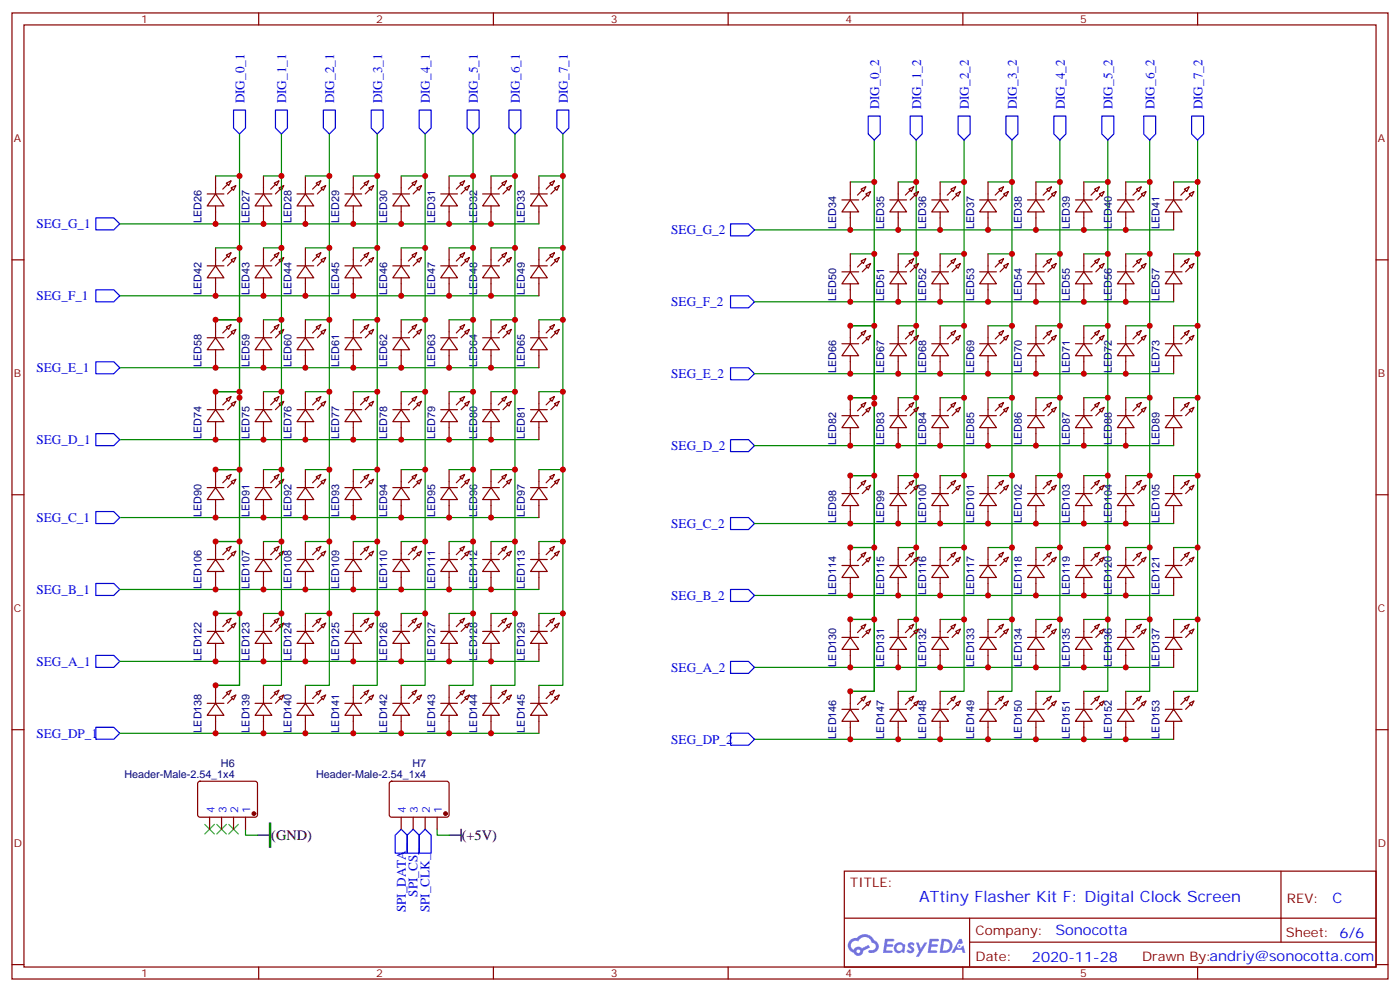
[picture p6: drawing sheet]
<svg xmlns="http://www.w3.org/2000/svg" width="412mm" height="292mm" viewBox="0 0 412 292" stroke-linecap="round" stroke-linejoin="round" font-family="sans-serif">
<defs><g id="words">
<text font-size="4.6" fill="#00f" x="270.8" y="265.4">ATtiny Flasher Kit F: Digital Clock Screen</text>
<g font-size="4.2">
<text x="79.9" y="247.3">(GND)</text>
<text x="136" y="247.3">(+5V)</text>
</g>
<g font-size="4.2" fill="#00f">
<text x="392.5" y="265.7">C</text>
<text x="310.9" y="275.2">Sonocotta</text>
<text x="304" y="283">2020-11-28</text>
</g>
<g font-size="3.9" fill="#00f">
<text x="72" y="30.5" transform="rotate(-90 72 30.5)">DIG_0_1</text>
<text x="84.3" y="30.5" transform="rotate(-90 84.3 30.5)">DIG_1_1</text>
<text x="98.4" y="30.5" transform="rotate(-90 98.4 30.5)">DIG_2_1</text>
<text x="112.6" y="30.5" transform="rotate(-90 112.6 30.5)">DIG_3_1</text>
<text x="126.7" y="30.5" transform="rotate(-90 126.7 30.5)">DIG_4_1</text>
<text x="140.8" y="30.5" transform="rotate(-90 140.8 30.5)">DIG_5_1</text>
<text x="153.1" y="30.5" transform="rotate(-90 153.1 30.5)">DIG_6_1</text>
<text x="167.2" y="30.5" transform="rotate(-90 167.2 30.5)">DIG_7_1</text>
<text x="259" y="32.2" transform="rotate(-90 259 32.2)">DIG_0_2</text>
<text x="271.3" y="32.2" transform="rotate(-90 271.3 32.2)">DIG_1_2</text>
<text x="285.4" y="32.2" transform="rotate(-90 285.4 32.2)">DIG_2_2</text>
<text x="299.5" y="32.2" transform="rotate(-90 299.5 32.2)">DIG_3_2</text>
<text x="313.6" y="32.2" transform="rotate(-90 313.6 32.2)">DIG_4_2</text>
<text x="327.7" y="32.2" transform="rotate(-90 327.7 32.2)">DIG_5_2</text>
<text x="340.1" y="32.2" transform="rotate(-90 340.1 32.2)">DIG_6_2</text>
<text x="354.2" y="32.2" transform="rotate(-90 354.2 32.2)">DIG_7_2</text>
<text x="10.8" y="67.2">SEG_G_1</text>
<text x="197.7" y="69">SEG_G_2</text>
<text x="10.8" y="88.4">SEG_F_1</text>
<text x="197.7" y="90.1">SEG_F_2</text>
<text x="10.8" y="109.5">SEG_E_1</text>
<text x="197.7" y="111.3">SEG_E_2</text>
<text x="10.8" y="130.7">SEG_D_1</text>
<text x="197.7" y="132.5">SEG_D_2</text>
<text x="10.8" y="153.6">SEG_C_1</text>
<text x="197.7" y="155.4">SEG_C_2</text>
<text x="10.8" y="174.8">SEG_B_1</text>
<text x="197.7" y="176.6">SEG_B_2</text>
<text x="10.8" y="196">SEG_A_1</text>
<text x="197.7" y="197.7">SEG_A_2</text>
<text x="10.8" y="217.1">SEG_DP_1</text>
<text x="197.7" y="218.9">SEG_DP_2</text>
<text x="123" y="263.9" transform="rotate(-90 123 263.9)">SPI_CS_</text>
<text x="119.5" y="268.6" transform="rotate(-90 119.5 268.6)">SPI_DATA_</text>
<text x="126.6" y="268.6" transform="rotate(-90 126.6 268.6)">SPI_CLK_</text>
</g>
<g font-size="3.9" fill="#800">
<text x="250.5" y="261">TITLE:</text>
<text x="379.1" y="265.7">REV:</text>
<text x="287.4" y="275.2">Company:</text>
<text x="378.7" y="275.8">Sheet: 6/6</text>
<text x="287.4" y="282.9">Date:</text>
<text x="336.4" y="282.9">Drawn By:andriy@sonocotta.com</text>
</g>
<g font-size="3.2" fill="#800">
<text x="41.6" y="6.8">1</text>
<text x="110.8" y="6.8">2</text>
<text x="179.9" y="6.8">3</text>
<text x="249.1" y="6.8">4</text>
<text x="318.2" y="6.8">5</text>
<text x="4.1" y="41.9">A</text>
<text x="405.9" y="41.9">A</text>
<text x="4.1" y="111.1">B</text>
<text x="405.9" y="111.1">B</text>
<text x="4.1" y="180.2">C</text>
<text x="405.9" y="180.2">C</text>
<text x="4.1" y="249.3">D</text>
<text x="405.9" y="249.3">D</text>
<text x="41.6" y="287.6">1</text>
<text x="110.8" y="287.6">2</text>
<text x="179.9" y="287.6">3</text>
<text x="249.1" y="287.6">4</text>
<text x="318.2" y="287.6">5</text>
</g>
<g font-size="3.2" fill="#000080">
<text x="59.4" y="65.7" transform="rotate(-90 59.4 65.7)">LED26</text>
<text x="73.5" y="65.7" transform="rotate(-90 73.5 65.7)">LED27</text>
<text x="85.8" y="65.7" transform="rotate(-90 85.8 65.7)">LED28</text>
<text x="99.9" y="65.7" transform="rotate(-90 99.9 65.7)">LED29</text>
<text x="114.1" y="65.7" transform="rotate(-90 114.1 65.7)">LED30</text>
<text x="128.2" y="65.7" transform="rotate(-90 128.2 65.7)">LED31</text>
<text x="140.5" y="65.7" transform="rotate(-90 140.5 65.7)">LED32</text>
<text x="154.6" y="65.7" transform="rotate(-90 154.6 65.7)">LED33</text>
<text x="246.4" y="67.5" transform="rotate(-90 246.4 67.5)">LED34</text>
<text x="260.5" y="67.5" transform="rotate(-90 260.5 67.5)">LED35</text>
<text x="272.8" y="67.5" transform="rotate(-90 272.8 67.5)">LED36</text>
<text x="286.9" y="67.5" transform="rotate(-90 286.9 67.5)">LED37</text>
<text x="301" y="67.5" transform="rotate(-90 301 67.5)">LED38</text>
<text x="315.1" y="67.5" transform="rotate(-90 315.1 67.5)">LED39</text>
<text x="327.5" y="67.5" transform="rotate(-90 327.5 67.5)">LED40</text>
<text x="341.6" y="67.5" transform="rotate(-90 341.6 67.5)">LED41</text>
<text x="59.4" y="86.9" transform="rotate(-90 59.4 86.9)">LED42</text>
<text x="73.5" y="86.9" transform="rotate(-90 73.5 86.9)">LED43</text>
<text x="85.8" y="86.9" transform="rotate(-90 85.8 86.9)">LED44</text>
<text x="99.9" y="86.9" transform="rotate(-90 99.9 86.9)">LED45</text>
<text x="114.1" y="86.9" transform="rotate(-90 114.1 86.9)">LED46</text>
<text x="128.2" y="86.9" transform="rotate(-90 128.2 86.9)">LED47</text>
<text x="140.5" y="86.9" transform="rotate(-90 140.5 86.9)">LED48</text>
<text x="154.6" y="86.9" transform="rotate(-90 154.6 86.9)">LED49</text>
<text x="246.4" y="88.6" transform="rotate(-90 246.4 88.6)">LED50</text>
<text x="260.5" y="88.6" transform="rotate(-90 260.5 88.6)">LED51</text>
<text x="272.8" y="88.6" transform="rotate(-90 272.8 88.6)">LED52</text>
<text x="286.9" y="88.6" transform="rotate(-90 286.9 88.6)">LED53</text>
<text x="301" y="88.6" transform="rotate(-90 301 88.6)">LED54</text>
<text x="315.1" y="88.6" transform="rotate(-90 315.1 88.6)">LED55</text>
<text x="327.5" y="88.6" transform="rotate(-90 327.5 88.6)">LED56</text>
<text x="341.6" y="88.6" transform="rotate(-90 341.6 88.6)">LED57</text>
<text x="59.4" y="108" transform="rotate(-90 59.4 108)">LED58</text>
<text x="73.5" y="108" transform="rotate(-90 73.5 108)">LED59</text>
<text x="85.8" y="108" transform="rotate(-90 85.8 108)">LED60</text>
<text x="99.9" y="108" transform="rotate(-90 99.9 108)">LED61</text>
<text x="114.1" y="108" transform="rotate(-90 114.1 108)">LED62</text>
<text x="128.2" y="108" transform="rotate(-90 128.2 108)">LED63</text>
<text x="140.5" y="108" transform="rotate(-90 140.5 108)">LED64</text>
<text x="154.6" y="108" transform="rotate(-90 154.6 108)">LED65</text>
<text x="246.4" y="109.8" transform="rotate(-90 246.4 109.8)">LED66</text>
<text x="260.5" y="109.8" transform="rotate(-90 260.5 109.8)">LED67</text>
<text x="272.8" y="109.8" transform="rotate(-90 272.8 109.8)">LED68</text>
<text x="286.9" y="109.8" transform="rotate(-90 286.9 109.8)">LED69</text>
<text x="301" y="109.8" transform="rotate(-90 301 109.8)">LED70</text>
<text x="315.1" y="109.8" transform="rotate(-90 315.1 109.8)">LED71</text>
<text x="327.5" y="109.8" transform="rotate(-90 327.5 109.8)">LED72</text>
<text x="341.6" y="109.8" transform="rotate(-90 341.6 109.8)">LED73</text>
<text x="59.4" y="129.2" transform="rotate(-90 59.4 129.2)">LED74</text>
<text x="73.5" y="129.2" transform="rotate(-90 73.5 129.2)">LED75</text>
<text x="85.8" y="129.2" transform="rotate(-90 85.8 129.2)">LED76</text>
<text x="99.9" y="129.2" transform="rotate(-90 99.9 129.2)">LED77</text>
<text x="114.1" y="129.2" transform="rotate(-90 114.1 129.2)">LED78</text>
<text x="128.2" y="129.2" transform="rotate(-90 128.2 129.2)">LED79</text>
<text x="140.5" y="129.2" transform="rotate(-90 140.5 129.2)">LED80</text>
<text x="154.6" y="129.2" transform="rotate(-90 154.6 129.2)">LED81</text>
<text x="246.4" y="131" transform="rotate(-90 246.4 131)">LED82</text>
<text x="260.5" y="131" transform="rotate(-90 260.5 131)">LED83</text>
<text x="272.8" y="131" transform="rotate(-90 272.8 131)">LED84</text>
<text x="286.9" y="131" transform="rotate(-90 286.9 131)">LED85</text>
<text x="301" y="131" transform="rotate(-90 301 131)">LED86</text>
<text x="315.1" y="131" transform="rotate(-90 315.1 131)">LED87</text>
<text x="327.5" y="131" transform="rotate(-90 327.5 131)">LED88</text>
<text x="341.6" y="131" transform="rotate(-90 341.6 131)">LED89</text>
<text x="59.4" y="152.1" transform="rotate(-90 59.4 152.1)">LED90</text>
<text x="73.5" y="152.1" transform="rotate(-90 73.5 152.1)">LED91</text>
<text x="85.8" y="152.1" transform="rotate(-90 85.8 152.1)">LED92</text>
<text x="99.9" y="152.1" transform="rotate(-90 99.9 152.1)">LED93</text>
<text x="114.1" y="152.1" transform="rotate(-90 114.1 152.1)">LED94</text>
<text x="128.2" y="152.1" transform="rotate(-90 128.2 152.1)">LED95</text>
<text x="140.5" y="152.1" transform="rotate(-90 140.5 152.1)">LED96</text>
<text x="154.6" y="152.1" transform="rotate(-90 154.6 152.1)">LED97</text>
<text x="246.4" y="153.9" transform="rotate(-90 246.4 153.9)">LED98</text>
<text x="260.5" y="153.9" transform="rotate(-90 260.5 153.9)">LED99</text>
<text x="272.8" y="153.9" transform="rotate(-90 272.8 153.9)">LED100</text>
<text x="286.9" y="153.9" transform="rotate(-90 286.9 153.9)">LED101</text>
<text x="301" y="153.9" transform="rotate(-90 301 153.9)">LED102</text>
<text x="315.1" y="153.9" transform="rotate(-90 315.1 153.9)">LED103</text>
<text x="327.5" y="153.9" transform="rotate(-90 327.5 153.9)">LED104</text>
<text x="341.6" y="153.9" transform="rotate(-90 341.6 153.9)">LED105</text>
<text x="59.4" y="173.3" transform="rotate(-90 59.4 173.3)">LED106</text>
<text x="73.5" y="173.3" transform="rotate(-90 73.5 173.3)">LED107</text>
<text x="85.8" y="173.3" transform="rotate(-90 85.8 173.3)">LED108</text>
<text x="99.9" y="173.3" transform="rotate(-90 99.9 173.3)">LED109</text>
<text x="114.1" y="173.3" transform="rotate(-90 114.1 173.3)">LED110</text>
<text x="128.2" y="173.3" transform="rotate(-90 128.2 173.3)">LED111</text>
<text x="140.5" y="173.3" transform="rotate(-90 140.5 173.3)">LED112</text>
<text x="154.6" y="173.3" transform="rotate(-90 154.6 173.3)">LED113</text>
<text x="246.4" y="175.1" transform="rotate(-90 246.4 175.1)">LED114</text>
<text x="260.5" y="175.1" transform="rotate(-90 260.5 175.1)">LED115</text>
<text x="272.8" y="175.1" transform="rotate(-90 272.8 175.1)">LED116</text>
<text x="286.9" y="175.1" transform="rotate(-90 286.9 175.1)">LED117</text>
<text x="301" y="175.1" transform="rotate(-90 301 175.1)">LED118</text>
<text x="315.1" y="175.1" transform="rotate(-90 315.1 175.1)">LED119</text>
<text x="327.5" y="175.1" transform="rotate(-90 327.5 175.1)">LED120</text>
<text x="341.6" y="175.1" transform="rotate(-90 341.6 175.1)">LED121</text>
<text x="59.4" y="194.5" transform="rotate(-90 59.4 194.5)">LED122</text>
<text x="73.5" y="194.5" transform="rotate(-90 73.5 194.5)">LED123</text>
<text x="85.8" y="194.5" transform="rotate(-90 85.8 194.5)">LED124</text>
<text x="99.9" y="194.5" transform="rotate(-90 99.9 194.5)">LED125</text>
<text x="114.1" y="194.5" transform="rotate(-90 114.1 194.5)">LED126</text>
<text x="128.2" y="194.5" transform="rotate(-90 128.2 194.5)">LED127</text>
<text x="140.5" y="194.5" transform="rotate(-90 140.5 194.5)">LED128</text>
<text x="154.6" y="194.5" transform="rotate(-90 154.6 194.5)">LED129</text>
<text x="246.4" y="196.2" transform="rotate(-90 246.4 196.2)">LED130</text>
<text x="260.5" y="196.2" transform="rotate(-90 260.5 196.2)">LED131</text>
<text x="272.8" y="196.2" transform="rotate(-90 272.8 196.2)">LED132</text>
<text x="286.9" y="196.2" transform="rotate(-90 286.9 196.2)">LED133</text>
<text x="301" y="196.2" transform="rotate(-90 301 196.2)">LED134</text>
<text x="315.1" y="196.2" transform="rotate(-90 315.1 196.2)">LED135</text>
<text x="327.5" y="196.2" transform="rotate(-90 327.5 196.2)">LED136</text>
<text x="341.6" y="196.2" transform="rotate(-90 341.6 196.2)">LED137</text>
<text x="59.4" y="215.6" transform="rotate(-90 59.4 215.6)">LED138</text>
<text x="73.5" y="215.6" transform="rotate(-90 73.5 215.6)">LED139</text>
<text x="85.8" y="215.6" transform="rotate(-90 85.8 215.6)">LED140</text>
<text x="99.9" y="215.6" transform="rotate(-90 99.9 215.6)">LED141</text>
<text x="114.1" y="215.6" transform="rotate(-90 114.1 215.6)">LED142</text>
<text x="128.2" y="215.6" transform="rotate(-90 128.2 215.6)">LED143</text>
<text x="140.5" y="215.6" transform="rotate(-90 140.5 215.6)">LED144</text>
<text x="154.6" y="215.6" transform="rotate(-90 154.6 215.6)">LED145</text>
<text x="246.4" y="217.4" transform="rotate(-90 246.4 217.4)">LED146</text>
<text x="260.5" y="217.4" transform="rotate(-90 260.5 217.4)">LED147</text>
<text x="272.8" y="217.4" transform="rotate(-90 272.8 217.4)">LED148</text>
<text x="286.9" y="217.4" transform="rotate(-90 286.9 217.4)">LED149</text>
<text x="301" y="217.4" transform="rotate(-90 301 217.4)">LED150</text>
<text x="315.1" y="217.4" transform="rotate(-90 315.1 217.4)">LED151</text>
<text x="327.5" y="217.4" transform="rotate(-90 327.5 217.4)">LED152</text>
<text x="341.6" y="217.4" transform="rotate(-90 341.6 217.4)">LED153</text>
<text x="65.1" y="225.7">H6</text>
<text x="121.5" y="225.7">H7</text>
<text x="36.7" y="228.9">Header-Male-2.54_1x4</text>
<text x="93.1" y="228.9">Header-Male-2.54_1x4</text>
</g>
<g font-size="3.2" fill="#00f">
<text x="63.1" y="239.2" transform="rotate(-90 63.1 239.2)">4</text>
<text x="66.7" y="239.2" transform="rotate(-90 66.7 239.2)">3</text>
<text x="70.2" y="239.2" transform="rotate(-90 70.2 239.2)">2</text>
<text x="73.7" y="239.2" transform="rotate(-90 73.7 239.2)">1</text>
<text x="119.6" y="239.2" transform="rotate(-90 119.6 239.2)">4</text>
<text x="123.1" y="239.2" transform="rotate(-90 123.1 239.2)">3</text>
<text x="126.6" y="239.2" transform="rotate(-90 126.6 239.2)">2</text>
<text x="130.2" y="239.2" transform="rotate(-90 130.2 239.2)">1</text>
</g>
</g></defs>
<g fill="none" stroke="#870000" stroke-width=".35">
<path d="M3.5 3.8h405.4v284.3h-405.4zM7.1 7.3h398.2v277.3h-398.2zM76.2 3.8v3.5M145.3 3.8v3.5M214.5 3.8v3.5M283.6 3.8v3.5M352.8 3.8v3.5M3.5 76.5h3.6M405.3 76.5h3.6M3.5 145.6h3.6M405.3 145.6h3.6M3.5 214.8h3.6"/>
<path d="M405.3 214.8h3.6M248.7 256.4h156.6v28.2h-156.6zM377.3 256.4v20.9M248.7 270.2h156.5M285.6 277.3h119.6M285.6 270.2v14.2M3.5 283.9h3.6M76.2 284.6v3.5M145.3 284.6v3.5M214.5 284.6v3.5M283.6 284.6v3.5M352.8 284.6v3.5"/>
<path d="M405.3 283.9h3.6"/>
</g>
<g fill="#5487ff">
<path d="M267.7 277.6a1.22 1.22 0 0 1 1.7 .2l-.4 .6a.47 .47 0 0 0-.3-.4 .47 .47 0 0 0-.5 .2l.1 .2a1.14 1.14 0 0 1 .8 1.8 1.14 1.14 0 0 1-1.9 0l-.2-.2 .5-.6 .7 .5a.29 .29 0 0 0 .3-.3 .29 .29 0 0 0-.2-.3 1.04 1.04 0 0 1-.6-1.7z"/>
<path d="M260.7 276.3h2.4l.3 .2-.2 .5-1.8 .1-.1 .8h1.5l.3 .4-.3 .4h-1.6l-.2 1.1h1.7l.2 .3-.2 .3-2.6 .1z"/>
<path d="M273.8 276.3h2.4l.3 .2-.1 .5-1.8 .1-.2 .8h1.6l.3 .4-.4 .4h-1.6l-.1 1.1h1.7l.2 .3-.2 .3-2.6 .1z"/>
<path d="M282.6 276.3h.7l.3 1.3-.6 .3a.69 .69 0 0 0-1 .3 .69 .69 0 0 0 .4 .9 .69 .69 0 0 0 .9-.6l.5-.2 .6 2.2h-.8l-.2-.9h-1.8l-.5 .9h-.8z"/>
<path d="M269.8 277.4h.8l.6 1.8 1.1-1.8h.9l-2.6 4.2h-.8l.9-1.5z"/>
<path d="M277.4 276.3l-.6 4.2h1.3a2.11 2.11 0 0 0 2.5-2.1 2.11 2.11 0 0 0-2.5-2.1zM278.1 277.1a1.39 1.39 0 0 1 1.7 1.4 1.39 1.39 0 0 1-1.8 1.3h-.3z"/>
<path d="M263.7 277.9a1.54 1.54 0 0 0-.1 2.2 1.54 1.54 0 0 0 2.2 .1l.6 .3 .3-2.3-.2-.3h-.4a1.49 1.49 0 0 0-2.4 0zM264 278.9a.94 .94 0 0 1 1.8 0 .94 .94 0 0 1-1.8 0z"/>
<path d="M250.4 276.7a2.18 2.18 0 0 0 1.1 3.7 1.44 1.44 0 0 0 1.6 .9 1.44 1.44 0 0 0 1.2-1.4l2-1.1-.5-.7-1.9 1a1.47 1.47 0 0 0-2.4 .4 1.39 1.39 0 0 1-.7-1.9 1.39 1.39 0 0 1 2-.5 2.12 2.12 0 0 1 2.2-1.3 2.12 2.12 0 0 1 1.9 1.7 1.14 1.14 0 0 1 1.1 1.4 1.14 1.14 0 0 1-1.7 .7 .43 .43 0 0 0-.5 .4 .43 .43 0 0 0 .4 .5 1.98 1.98 0 0 0 2.5-1.2 1.98 1.98 0 0 0-1.2-2.6 3.1 3.1 0 0 0-5.3-.6l-.9 .1zM252.3 280a.55 .55 0 0 1 1.1 0 .55 .55 0 0 1-1.1 0z"/>
<circle cx="282.6" cy="278.4" r=".26"/>
</g>
<g fill="none" stroke="#870000" stroke-width=".35">
<path d="M61 57.1h5M63.5 57.1l2.5 3.5h-5zM63.5 51.8v5.3M66.7 53.9l1.4-.7-.7 1.4zM68.1 55.3l1.4-.7-.7 1.4zM75.1 57.1h5M77.6 57.1l2.5 3.5h-5zM77.6 51.8v5.3M80.8 53.9l1.4-.7-.7 1.4zM82.2 55.3l1.4-.7-.7 1.4zM87.5 57.1h4.9M90 57.1l2.4 3.5h-4.9z"/>
<path d="M90 51.8v5.3M93.1 53.9l1.4-.7-.7 1.4zM94.5 55.3l1.5-.7-.8 1.4zM101.6 57.1h4.9M104.1 57.1l2.4 3.5h-4.9zM104.1 51.8v5.3M107.2 53.9l1.5-.7-.8 1.4zM108.7 55.3l1.4-.7-.7 1.4zM115.7 57.1h4.9M118.2 57.1l2.4 3.5h-4.9zM118.2 51.8v5.3M121.4 53.9l1.4-.7-.7 1.4z"/>
<path d="M122.8 55.3l1.4-.7-.7 1.4zM129.8 57.1h5M132.3 57.1l2.5 3.5h-5zM132.3 51.8v5.3M135.5 53.9l1.4-.7-.7 1.4zM136.9 55.3l1.4-.7-.7 1.4zM142.2 57.1h4.9M144.6 57.1l2.5 3.5h-4.9zM144.6 51.8v5.3M147.8 53.9l1.4-.7-.7 1.4zM149.2 55.3l1.4-.7-.7 1.4zM156.3 57.1h4.9"/>
<path d="M158.7 57.1l2.5 3.5h-4.9zM158.7 51.8v5.3M161.9 53.9l1.4-.7-.7 1.4zM163.3 55.3l1.4-.7-.7 1.4zM248 58.8h4.9M250.5 58.8l2.4 3.6h-4.9zM250.5 53.6v5.2M253.6 55.7l1.5-.7-.7 1.4zM255.1 57.1l1.4-.7-.7 1.4zM262.1 58.8h5M264.6 58.8l2.5 3.6h-5zM264.6 53.6v5.2"/>
<path d="M267.8 55.7l1.4-.7-.7 1.4zM269.2 57.1l1.4-.7-.7 1.4zM274.5 58.8h4.9M276.9 58.8l2.5 3.6h-4.9zM276.9 53.6v5.2M280.1 55.7l1.4-.7-.7 1.4zM281.5 57.1l1.4-.7-.7 1.4zM288.6 58.8h4.9M291 58.8l2.5 3.6h-4.9zM291 53.6v5.2M294.2 55.7l1.4-.7-.7 1.4zM295.6 57.1l1.4-.7-.7 1.4z"/>
<path d="M302.7 58.8h4.9M305.2 58.8l2.4 3.6h-4.9zM305.2 53.6v5.2M308.3 55.7l1.4-.7-.7 1.4zM309.7 57.1l1.4-.7-.7 1.4zM316.8 58.8h4.9M319.3 58.8l2.4 3.6h-4.9zM319.3 53.6v5.2M322.4 55.7l1.4-.7-.7 1.4zM323.8 57.1l1.5-.7-.7 1.4zM329.1 58.8h5M331.6 58.8l2.5 3.6h-5z"/>
<path d="M331.6 53.6v5.2M334.8 55.7l1.4-.7-.7 1.4zM336.2 57.1l1.4-.7-.7 1.4zM343.3 58.8h4.9M345.7 58.8l2.5 3.6h-4.9zM345.7 53.6v5.2M348.9 55.7l1.4-.7-.7 1.4zM350.3 57.1l1.4-.7-.7 1.4zM61 78.2h5M63.5 78.2l2.5 3.6h-5zM63.5 60.6v5.3M63.5 73v5.2"/>
<path d="M66.7 75.1l1.4-.7-.7 1.4zM68.1 76.5l1.4-.7-.7 1.4zM75.1 78.2h5M77.6 78.2l2.5 3.6h-5zM77.6 60.6v5.3M77.6 73v5.2M80.8 75.1l1.4-.7-.7 1.4zM82.2 76.5l1.4-.7-.7 1.4zM87.5 78.2h4.9M90 78.2l2.4 3.6h-4.9zM90 60.6v5.3M90 73v5.2"/>
<path d="M93.1 75.1l1.4-.7-.7 1.4zM94.5 76.5l1.5-.7-.8 1.4zM101.6 78.2h4.9M104.1 78.2l2.4 3.6h-4.9zM104.1 60.6v5.3M104.1 73v5.2M107.2 75.1l1.5-.7-.8 1.4zM108.7 76.5l1.4-.7-.7 1.4zM115.7 78.2h4.9M118.2 78.2l2.4 3.6h-4.9zM118.2 60.6v5.3M118.2 73v5.2"/>
<path d="M121.4 75.1l1.4-.7-.7 1.4zM122.8 76.5l1.4-.7-.7 1.4zM129.8 78.2h5M132.3 78.2l2.5 3.6h-5zM132.3 60.6v5.3M132.3 73v5.2M135.5 75.1l1.4-.7-.7 1.4zM136.9 76.5l1.4-.7-.7 1.4zM142.2 78.2h4.9M144.6 78.2l2.5 3.6h-4.9zM144.6 60.6v5.3M144.6 73v5.2"/>
<path d="M147.8 75.1l1.4-.7-.7 1.4zM149.2 76.5l1.4-.7-.7 1.4zM156.3 78.2h4.9M158.7 78.2l2.5 3.6h-4.9zM158.7 60.6v5.3M158.7 73v5.2M161.9 75.1l1.4-.7-.7 1.4zM163.3 76.5l1.4-.7-.7 1.4zM250.5 62.4v5.3M250.5 74.7v5.3M253.6 76.8l1.5-.7-.7 1.4zM255.1 78.2l1.4-.7-.7 1.5z"/>
<path d="M264.6 62.4v5.3M264.6 74.7v5.3M267.8 76.8l1.4-.7-.7 1.4zM269.2 78.2l1.4-.7-.7 1.5zM276.9 62.4v5.3M276.9 74.7v5.3M280.1 76.8l1.4-.7-.7 1.4zM281.5 78.2l1.4-.7-.7 1.5zM291 62.4v5.3M291 74.7v5.3M294.2 76.8l1.4-.7-.7 1.4zM295.6 78.2l1.4-.7-.7 1.5z"/>
<path d="M305.2 62.4v5.3M305.2 74.7v5.3M308.3 76.8l1.4-.7-.7 1.4zM309.7 78.2l1.4-.7-.7 1.5zM319.3 62.4v5.3M319.3 74.7v5.3M322.4 76.8l1.4-.7-.7 1.4zM323.8 78.2l1.5-.7-.7 1.5zM331.6 62.4v5.3M331.6 74.7v5.3M334.8 76.8l1.4-.7-.7 1.4zM336.2 78.2l1.4-.7-.7 1.5z"/>
<path d="M345.7 62.4v5.3M345.7 74.7v5.3M348.9 76.8l1.4-.7-.7 1.4zM350.3 78.2l1.4-.7-.7 1.5zM61 99.4h5M63.5 99.4l2.5 3.5h-5zM63.5 81.8v5.3M63.5 94.1v5.3M66.7 96.2l1.4-.7-.7 1.4zM68.1 97.6l1.4-.7-.7 1.5zM75.1 99.4h5M77.6 99.4l2.5 3.5h-5z"/>
<path d="M77.6 81.8v5.3M77.6 94.1v5.3M80.8 96.2l1.4-.7-.7 1.4zM82.2 97.6l1.4-.7-.7 1.5zM87.5 99.4h4.9M90 99.4l2.4 3.5h-4.9zM90 81.8v5.3M90 94.1v5.3M93.1 96.2l1.4-.7-.7 1.4zM94.5 97.6l1.5-.7-.8 1.5zM101.6 99.4h4.9M104.1 99.4l2.4 3.5h-4.9z"/>
<path d="M104.1 81.8v5.3M104.1 94.1v5.3M107.2 96.2l1.5-.7-.8 1.4zM108.7 97.6l1.4-.7-.7 1.5zM115.7 99.4h4.9M118.2 99.4l2.4 3.5h-4.9zM118.2 81.8v5.3M118.2 94.1v5.3M121.4 96.2l1.4-.7-.7 1.4zM122.8 97.6l1.4-.7-.7 1.5zM129.8 99.4h5M132.3 99.4l2.5 3.5h-5z"/>
<path d="M132.3 81.8v5.3M132.3 94.1v5.3M135.5 96.2l1.4-.7-.7 1.4zM136.9 97.6l1.4-.7-.7 1.5zM142.2 99.4h4.9M144.6 99.4l2.5 3.5h-4.9zM144.6 81.8v5.3M144.6 94.1v5.3M147.8 96.2l1.4-.7-.7 1.4zM149.2 97.6l1.4-.7-.7 1.5zM156.3 99.4h4.9M158.7 99.4l2.5 3.5h-4.9z"/>
<path d="M158.7 81.8v5.3M158.7 94.1v5.3M161.9 96.2l1.4-.7-.7 1.4zM163.3 97.6l1.4-.7-.7 1.5zM248 80h4.9M250.5 80l2.4 3.5h-4.9zM250.5 83.5v5.3M250.5 95.9v5.3M253.6 98l1.5-.7-.7 1.4zM255.1 99.4l1.4-.7-.7 1.4zM262.1 80h5M264.6 80l2.5 3.5h-5z"/>
<path d="M264.6 83.5v5.3M264.6 95.9v5.3M267.8 98l1.4-.7-.7 1.4zM269.2 99.4l1.4-.7-.7 1.4zM274.5 80h4.9M276.9 80l2.5 3.5h-4.9zM276.9 83.5v5.3M276.9 95.9v5.3M280.1 98l1.4-.7-.7 1.4zM281.5 99.4l1.4-.7-.7 1.4zM288.6 80h4.9M291 80l2.5 3.5h-4.9z"/>
<path d="M291 83.5v5.3M291 95.9v5.3M294.2 98l1.4-.7-.7 1.4zM295.6 99.4l1.4-.7-.7 1.4zM302.7 80h4.9M305.2 80l2.4 3.5h-4.9zM305.2 83.5v5.3M305.2 95.9v5.3M308.3 98l1.4-.7-.7 1.4zM309.7 99.4l1.4-.7-.7 1.4zM316.8 80h4.9M319.3 80l2.4 3.5h-4.9z"/>
<path d="M319.3 83.5v5.3M319.3 95.9v5.3M322.4 98l1.4-.7-.7 1.4zM323.8 99.4l1.5-.7-.7 1.4zM329.1 80h5M331.6 80l2.5 3.5h-5zM331.6 83.5v5.3M331.6 95.9v5.3M334.8 98l1.4-.7-.7 1.4zM336.2 99.4l1.4-.7-.7 1.4zM343.3 80h4.9M345.7 80l2.5 3.5h-4.9z"/>
<path d="M345.7 83.5v5.3M345.7 95.9v5.3M348.9 98l1.4-.7-.7 1.4zM350.3 99.4l1.4-.7-.7 1.4zM63.5 102.9v5.3M63.5 115.3v5.3M66.7 117.4l1.4-.7-.7 1.4zM68.1 118.8l1.4-.7-.7 1.4zM77.6 102.9v5.3M77.6 115.3v5.3M80.8 117.4l1.4-.7-.7 1.4zM82.2 118.8l1.4-.7-.7 1.4z"/>
<path d="M90 102.9v5.3M90 115.3v5.3M93.1 117.4l1.4-.7-.7 1.4zM94.5 118.8l1.5-.7-.8 1.4zM104.1 102.9v5.3M104.1 115.3v5.3M107.2 117.4l1.5-.7-.8 1.4zM108.7 118.8l1.4-.7-.7 1.4zM118.2 102.9v5.3M118.2 115.3v5.3M121.4 117.4l1.4-.7-.7 1.4zM122.8 118.8l1.4-.7-.7 1.4z"/>
<path d="M132.3 102.9v5.3M132.3 115.3v5.3M135.5 117.4l1.4-.7-.7 1.4zM136.9 118.8l1.4-.7-.7 1.4zM144.6 102.9v5.3M144.6 115.3v5.3M147.8 117.4l1.4-.7-.7 1.4zM149.2 118.8l1.4-.7-.7 1.4zM158.7 102.9v5.3M158.7 115.3v5.3M161.9 117.4l1.4-.7-.7 1.4zM163.3 118.8l1.4-.7-.7 1.4z"/>
<path d="M248 101.2h4.9M250.5 101.2l2.4 3.5h-4.9zM250.5 104.7v5.3M250.5 117.1v5.2M253.6 119.2l1.5-.7-.7 1.4zM262.1 101.2h5M264.6 101.2l2.5 3.5h-5zM264.6 104.7v5.3M264.6 117.1v5.2M267.8 119.2l1.4-.7-.7 1.4zM274.5 101.2h4.9M276.9 101.2l2.5 3.5h-4.9z"/>
<path d="M276.9 104.7v5.3M276.9 117.1v5.2M280.1 119.2l1.4-.7-.7 1.4zM288.6 101.2h4.9M291 101.2l2.5 3.5h-4.9zM291 104.7v5.3M291 117.1v5.2M294.2 119.2l1.4-.7-.7 1.4zM302.7 101.2h4.9M305.2 101.2l2.4 3.5h-4.9zM305.2 104.7v5.3M305.2 117.1v5.2"/>
<path d="M308.3 119.2l1.4-.7-.7 1.4zM316.8 101.2h4.9M319.3 101.2l2.4 3.5h-4.9zM319.3 104.7v5.3M319.3 117.1v5.2M322.4 119.2l1.4-.7-.7 1.4zM329.1 101.2h5M331.6 101.2l2.5 3.5h-5zM331.6 104.7v5.3M331.6 117.1v5.2M334.8 119.2l1.4-.7-.7 1.4zM343.3 101.2h4.9"/>
<path d="M345.7 101.2l2.5 3.5h-4.9zM345.7 104.7v5.3M345.7 117.1v5.2M348.9 119.2l1.4-.7-.7 1.4zM61 120.6h5M63.5 120.6l2.5 3.5h-5zM63.5 124.1v5.3M63.5 138.2v5.3M75.1 120.6h5M77.6 120.6l2.5 3.5h-5zM77.6 124.1v5.3M77.6 138.2v5.3"/>
<path d="M87.5 120.6h4.9M90 120.6l2.4 3.5h-4.9zM90 124.1v5.3M90 138.2v5.3M101.6 120.6h4.9M104.1 120.6l2.4 3.5h-4.9zM104.1 124.1v5.3M104.1 138.2v5.3M115.7 120.6h4.9M118.2 120.6l2.4 3.5h-4.9zM118.2 124.1v5.3M118.2 138.2v5.3"/>
<path d="M129.8 120.6h5M132.3 120.6l2.5 3.5h-5zM132.3 124.1v5.3M132.3 138.2v5.3M142.2 120.6h4.9M144.6 120.6l2.5 3.5h-4.9zM144.6 124.1v5.3M144.6 138.2v5.3M156.3 120.6h4.9M158.7 120.6l2.5 3.5h-4.9zM158.7 124.1v5.3M158.7 138.2v5.3"/>
<path d="M248 122.3h4.9M250.5 122.3l2.4 3.6h-4.9zM250.5 125.9v5.3M250.5 140v5.3M255.1 120.6l1.4-.7-.7 1.4zM262.1 122.3h5M264.6 122.3l2.5 3.6h-5zM264.6 125.9v5.3M264.6 140v5.3M269.2 120.6l1.4-.7-.7 1.4zM274.5 122.3h4.9M276.9 122.3l2.5 3.6h-4.9z"/>
<path d="M276.9 125.9v5.3M276.9 140v5.3M281.5 120.6l1.4-.7-.7 1.4zM288.6 122.3h4.9M291 122.3l2.5 3.6h-4.9zM291 125.9v5.3M291 140v5.3M295.6 120.6l1.4-.7-.7 1.4zM302.7 122.3h4.9M305.2 122.3l2.4 3.6h-4.9zM305.2 125.9v5.3M305.2 140v5.3"/>
<path d="M309.7 120.6l1.4-.7-.7 1.4zM316.8 122.3h4.9M319.3 122.3l2.4 3.6h-4.9zM319.3 125.9v5.3M319.3 140v5.3M323.8 120.6l1.5-.7-.7 1.4zM329.1 122.3h5M331.6 122.3l2.5 3.6h-5zM331.6 125.9v5.3M331.6 140v5.3M336.2 120.6l1.4-.7-.7 1.4zM343.3 122.3h4.9"/>
<path d="M345.7 122.3l2.5 3.6h-4.9zM345.7 125.9v5.3M345.7 140v5.3M350.3 120.6l1.4-.7-.7 1.4zM61 143.5h5M63.5 143.5l2.5 3.5h-5zM63.5 147v5.3M63.5 159.4v5.3M66.7 140.3l1.4-.7-.7 1.4zM68.1 141.7l1.4-.7-.7 1.5zM75.1 143.5h5M77.6 143.5l2.5 3.5h-5z"/>
<path d="M77.6 147v5.3M77.6 159.4v5.3M80.8 140.3l1.4-.7-.7 1.4zM82.2 141.7l1.4-.7-.7 1.5zM87.5 143.5h4.9M90 143.5l2.4 3.5h-4.9zM90 147v5.3M90 159.4v5.3M93.1 140.3l1.4-.7-.7 1.4zM94.5 141.7l1.5-.7-.8 1.5zM101.6 143.5h4.9M104.1 143.5l2.4 3.5h-4.9z"/>
<path d="M104.1 147v5.3M104.1 159.4v5.3M107.2 140.3l1.5-.7-.8 1.4zM108.7 141.7l1.4-.7-.7 1.5zM115.7 143.5h4.9M118.2 143.5l2.4 3.5h-4.9zM118.2 147v5.3M118.2 159.4v5.3M121.4 140.3l1.4-.7-.7 1.4zM122.8 141.7l1.4-.7-.7 1.5zM129.8 143.5h5M132.3 143.5l2.5 3.5h-5z"/>
<path d="M132.3 147v5.3M132.3 159.4v5.3M135.5 140.3l1.4-.7-.7 1.4zM136.9 141.7l1.4-.7-.7 1.5zM142.2 143.5h4.9M144.6 143.5l2.5 3.5h-4.9zM144.6 147v5.3M144.6 159.4v5.3M147.8 140.3l1.4-.7-.7 1.4zM149.2 141.7l1.4-.7-.7 1.5zM156.3 143.5h4.9M158.7 143.5l2.5 3.5h-4.9z"/>
<path d="M158.7 147v5.3M158.7 159.4v5.3M161.9 140.3l1.4-.7-.7 1.4zM163.3 141.7l1.4-.7-.7 1.5zM248 145.3h4.9M250.5 145.3l2.4 3.5h-4.9zM250.5 148.8v5.3M253.6 142.1l1.5-.7-.7 1.4zM255.1 143.5l1.4-.7-.7 1.4zM262.1 145.3h5M264.6 145.3l2.5 3.5h-5zM264.6 148.8v5.3"/>
<path d="M267.8 142.1l1.4-.7-.7 1.4zM269.2 143.5l1.4-.7-.7 1.4zM274.5 145.3h4.9M276.9 145.3l2.5 3.5h-4.9zM276.9 148.8v5.3M280.1 142.1l1.4-.7-.7 1.4zM281.5 143.5l1.4-.7-.7 1.4zM288.6 145.3h4.9M291 145.3l2.5 3.5h-4.9zM291 148.8v5.3M294.2 142.1l1.4-.7-.7 1.4zM295.6 143.5l1.4-.7-.7 1.4z"/>
<path d="M302.7 145.3h4.9M305.2 145.3l2.4 3.5h-4.9zM305.2 148.8v5.3M308.3 142.1l1.4-.7-.7 1.4zM309.7 143.5l1.4-.7-.7 1.4zM316.8 145.3h4.9M319.3 145.3l2.4 3.5h-4.9zM319.3 148.8v5.3M322.4 142.1l1.4-.7-.7 1.4zM323.8 143.5l1.5-.7-.7 1.4zM329.1 145.3h5M331.6 145.3l2.5 3.5h-5z"/>
<path d="M331.6 148.8v5.3M334.8 142.1l1.4-.7-.7 1.4zM336.2 143.5l1.4-.7-.7 1.4zM343.3 145.3h4.9M345.7 145.3l2.5 3.5h-4.9zM345.7 148.8v5.3M348.9 142.1l1.4-.7-.7 1.4zM350.3 143.5l1.4-.7-.7 1.4zM61 164.7h5M63.5 164.7l2.5 3.5h-5zM63.5 168.2v5.3M66.7 161.5l1.4-.7-.7 1.4z"/>
<path d="M68.1 162.9l1.4-.7-.7 1.4zM75.1 164.7h5M77.6 164.7l2.5 3.5h-5zM77.6 168.2v5.3M80.8 161.5l1.4-.7-.7 1.4zM82.2 162.9l1.4-.7-.7 1.4zM87.5 164.7h4.9M90 164.7l2.4 3.5h-4.9zM90 168.2v5.3M93.1 161.5l1.4-.7-.7 1.4zM94.5 162.9l1.5-.7-.8 1.4zM101.6 164.7h4.9"/>
<path d="M104.1 164.7l2.4 3.5h-4.9zM104.1 168.2v5.3M107.2 161.5l1.5-.7-.8 1.4zM108.7 162.9l1.4-.7-.7 1.4zM115.7 164.7h4.9M118.2 164.7l2.4 3.5h-4.9zM118.2 168.2v5.3M121.4 161.5l1.4-.7-.7 1.4zM122.8 162.9l1.4-.7-.7 1.4zM129.8 164.7h5M132.3 164.7l2.5 3.5h-5zM132.3 168.2v5.3"/>
<path d="M135.5 161.5l1.4-.7-.7 1.4zM136.9 162.9l1.4-.7-.7 1.4zM142.2 164.7h4.9M144.6 164.7l2.5 3.5h-4.9zM144.6 168.2v5.3M147.8 161.5l1.4-.7-.7 1.4zM149.2 162.9l1.4-.7-.7 1.4zM156.3 164.7h4.9M158.7 164.7l2.5 3.5h-4.9zM158.7 168.2v5.3M161.9 161.5l1.4-.7-.7 1.4zM163.3 162.9l1.4-.7-.7 1.4z"/>
<path d="M248 166.4h4.9M250.5 166.4l2.4 3.6h-4.9zM250.5 161.1v5.3M250.5 170v5.3M253.6 163.3l1.5-.7-.7 1.4zM255.1 164.7l1.4-.7-.7 1.4zM262.1 166.4h5M264.6 166.4l2.5 3.6h-5zM264.6 161.1v5.3M264.6 170v5.3M267.8 163.3l1.4-.7-.7 1.4zM269.2 164.7l1.4-.7-.7 1.4z"/>
<path d="M274.5 166.4h4.9M276.9 166.4l2.5 3.6h-4.9zM276.9 161.1v5.3M276.9 170v5.3M280.1 163.3l1.4-.7-.7 1.4zM281.5 164.7l1.4-.7-.7 1.4zM288.6 166.4h4.9M291 166.4l2.5 3.6h-4.9zM291 161.1v5.3M291 170v5.3M294.2 163.3l1.4-.7-.7 1.4zM295.6 164.7l1.4-.7-.7 1.4z"/>
<path d="M302.7 166.4h4.9M305.2 166.4l2.4 3.6h-4.9zM305.2 161.1v5.3M305.2 170v5.3M308.3 163.3l1.4-.7-.7 1.4zM309.7 164.7l1.4-.7-.7 1.4zM316.8 166.4h4.9M319.3 166.4l2.4 3.6h-4.9zM319.3 161.1v5.3M319.3 170v5.3M322.4 163.3l1.4-.7-.7 1.4zM323.8 164.7l1.5-.7-.7 1.4z"/>
<path d="M329.1 166.4h5M331.6 166.4l2.5 3.6h-5zM331.6 161.1v5.3M331.6 170v5.3M334.8 163.3l1.4-.7-.7 1.4zM336.2 164.7l1.4-.7-.7 1.4zM343.3 166.4h4.9M345.7 166.4l2.5 3.6h-4.9zM345.7 161.1v5.3M345.7 170v5.3M348.9 163.3l1.4-.7-.7 1.4zM350.3 164.7l1.4-.7-.7 1.4z"/>
<path d="M61 185.8h5M63.5 185.8l2.5 3.6h-5zM63.5 180.6v5.2M63.5 189.4v5.3M66.7 182.7l1.4-.7-.7 1.4zM68.1 184.1l1.4-.7-.7 1.4zM75.1 185.8h5M77.6 185.8l2.5 3.6h-5zM77.6 180.6v5.2M77.6 189.4v5.3M80.8 182.7l1.4-.7-.7 1.4zM82.2 184.1l1.4-.7-.7 1.4z"/>
<path d="M87.5 185.8h4.9M90 185.8l2.4 3.6h-4.9zM90 180.6v5.2M90 189.4v5.3M93.1 182.7l1.4-.7-.7 1.4zM94.5 184.1l1.5-.7-.8 1.4zM101.6 185.8h4.9M104.1 185.8l2.4 3.6h-4.9zM104.1 180.6v5.2M104.1 189.4v5.3M107.2 182.7l1.5-.7-.8 1.4zM108.7 184.1l1.4-.7-.7 1.4z"/>
<path d="M115.7 185.8h4.9M118.2 185.8l2.4 3.6h-4.9zM118.2 180.6v5.2M118.2 189.4v5.3M121.4 182.7l1.4-.7-.7 1.4zM122.8 184.1l1.4-.7-.7 1.4zM129.8 185.8h5M132.3 185.8l2.5 3.6h-5zM132.3 180.6v5.2M132.3 189.4v5.3M135.5 182.7l1.4-.7-.7 1.4zM136.9 184.1l1.4-.7-.7 1.4z"/>
<path d="M142.2 185.8h4.9M144.6 185.8l2.5 3.6h-4.9zM144.6 180.6v5.2M144.6 189.4v5.3M147.8 182.7l1.4-.7-.7 1.4zM149.2 184.1l1.4-.7-.7 1.4zM156.3 185.8h4.9M158.7 185.8l2.5 3.6h-4.9zM158.7 180.6v5.2M158.7 189.4v5.3M161.9 182.7l1.4-.7-.7 1.4zM163.3 184.1l1.4-.7-.7 1.4z"/>
<path d="M248 187.6h4.9M250.5 187.6l2.4 3.5h-4.9zM250.5 182.3v5.3M250.5 191.1v5.3M253.6 184.4l1.5-.7-.7 1.4zM255.1 185.8l1.4-.7-.7 1.4zM262.1 187.6h5M264.6 187.6l2.5 3.5h-5zM264.6 182.3v5.3M264.6 191.1v5.3M267.8 184.4l1.4-.7-.7 1.4zM269.2 185.8l1.4-.7-.7 1.4z"/>
<path d="M274.5 187.6h4.9M276.9 187.6l2.5 3.5h-4.9zM276.9 182.3v5.3M276.9 191.1v5.3M280.1 184.4l1.4-.7-.7 1.4zM281.5 185.8l1.4-.7-.7 1.4zM288.6 187.6h4.9M291 187.6l2.5 3.5h-4.9zM291 182.3v5.3M291 191.1v5.3M294.2 184.4l1.4-.7-.7 1.4zM295.6 185.8l1.4-.7-.7 1.4z"/>
<path d="M302.7 187.6h4.9M305.2 187.6l2.4 3.5h-4.9zM305.2 182.3v5.3M305.2 191.1v5.3M308.3 184.4l1.4-.7-.7 1.4zM309.7 185.8l1.4-.7-.7 1.4zM316.8 187.6h4.9M319.3 187.6l2.4 3.5h-4.9zM319.3 182.3v5.3M319.3 191.1v5.3M322.4 184.4l1.4-.7-.7 1.4zM323.8 185.8l1.5-.7-.7 1.4z"/>
<path d="M329.1 187.6h5M331.6 187.6l2.5 3.5h-5zM331.6 182.3v5.3M331.6 191.1v5.3M334.8 184.4l1.4-.7-.7 1.4zM336.2 185.8l1.4-.7-.7 1.4zM343.3 187.6h4.9M345.7 187.6l2.5 3.5h-4.9zM345.7 182.3v5.3M345.7 191.1v5.3M348.9 184.4l1.4-.7-.7 1.4zM350.3 185.8l1.4-.7-.7 1.4z"/>
<path d="M61 207h5M63.5 207l2.5 3.5h-5zM63.5 201.7v5.3M63.5 210.5v5.3M66.7 203.8l1.4-.7-.7 1.4zM68.1 205.2l1.4-.7-.7 1.5zM75.1 207h5M77.6 207l2.5 3.5h-5zM77.6 201.7v5.3M77.6 210.5v5.3M80.8 203.8l1.4-.7-.7 1.4zM82.2 205.2l1.4-.7-.7 1.5z"/>
<path d="M87.5 207h4.9M90 207l2.4 3.5h-4.9zM90 201.7v5.3M90 210.5v5.3M93.1 203.8l1.4-.7-.7 1.4zM94.5 205.2l1.5-.7-.8 1.5zM101.6 207h4.9M104.1 207l2.4 3.5h-4.9zM104.1 201.7v5.3M104.1 210.5v5.3M107.2 203.8l1.5-.7-.8 1.4zM108.7 205.2l1.4-.7-.7 1.5z"/>
<path d="M115.7 207h4.9M118.2 207l2.4 3.5h-4.9zM118.2 201.7v5.3M118.2 210.5v5.3M121.4 203.8l1.4-.7-.7 1.4zM122.8 205.2l1.4-.7-.7 1.5zM129.8 207h5M132.3 207l2.5 3.5h-5zM132.3 201.7v5.3M132.3 210.5v5.3M135.5 203.8l1.4-.7-.7 1.4zM136.9 205.2l1.4-.7-.7 1.5z"/>
<path d="M142.2 207h4.9M144.6 207l2.5 3.5h-4.9zM144.6 201.7v5.3M144.6 210.5v5.3M147.8 203.8l1.4-.7-.7 1.4zM149.2 205.2l1.4-.7-.7 1.5zM156.3 207h4.9M158.7 207l2.5 3.5h-4.9zM158.7 201.7v5.3M158.7 210.5v5.3M161.9 203.8l1.4-.7-.7 1.4zM163.3 205.2l1.4-.7-.7 1.5z"/>
<path d="M248 208.8h4.9M250.5 208.8l2.4 3.5h-4.9zM250.5 203.5v5.3M250.5 212.3v5.3M253.6 205.6l1.5-.7-.7 1.4zM255.1 207l1.4-.7-.7 1.4zM262.1 208.8h5M264.6 208.8l2.5 3.5h-5zM264.6 203.5v5.3M264.6 212.3v5.3M267.8 205.6l1.4-.7-.7 1.4zM269.2 207l1.4-.7-.7 1.4z"/>
<path d="M274.5 208.8h4.9M276.9 208.8l2.5 3.5h-4.9zM276.9 203.5v5.3M276.9 212.3v5.3M280.1 205.6l1.4-.7-.7 1.4zM281.5 207l1.4-.7-.7 1.4zM288.6 208.8h4.9M291 208.8l2.5 3.5h-4.9zM291 203.5v5.3M291 212.3v5.3M294.2 205.6l1.4-.7-.7 1.4zM295.6 207l1.4-.7-.7 1.4z"/>
<path d="M302.7 208.8h4.9M305.2 208.8l2.4 3.5h-4.9zM305.2 203.5v5.3M305.2 212.3v5.3M308.3 205.6l1.4-.7-.7 1.4zM309.7 207l1.4-.7-.7 1.4zM316.8 208.8h4.9M319.3 208.8l2.4 3.5h-4.9zM319.3 203.5v5.3M319.3 212.3v5.3M322.4 205.6l1.4-.7-.7 1.4zM323.8 207l1.5-.7-.7 1.4z"/>
<path d="M329.1 208.8h5M331.6 208.8l2.5 3.5h-5zM331.6 203.5v5.3M331.6 212.3v5.3M334.8 205.6l1.4-.7-.7 1.4zM336.2 207l1.4-.7-.7 1.4zM343.3 208.8h4.9M345.7 208.8l2.5 3.5h-4.9zM345.7 203.5v5.3M345.7 212.3v5.3M348.9 205.6l1.4-.7-.7 1.4zM350.3 207l1.4-.7-.7 1.4z"/>
<path d="M58.4 230.1l.5-.2 16.5 .1 .4 .6v9.5l-.7 .4h-16.5l-.4-.7v-9.2zM114.9 230.1l.5-.2 16.5 .1 .4 .6-.1 9.5-.6 .4h-16.5l-.4-.7v-9.2zM61.7 240.5v3.6M65.3 240.5v3.6M68.8 240.5v3.6M72.3 240.5v3.6M118.2 240.5v3.6M121.7 240.5v3.6M125.2 240.5v3.6M128.8 240.5v3.6"/>
</g>
<g fill="#870000" stroke="#870000" stroke-width=".35">
<path d="M65.6 55.7l1.4-1.4z"/>
<path d="M68.4 55.7l-1.4 1.4z"/>
<path d="M79.7 55.7l1.4-1.4z"/>
<path d="M81.1 57.1l1.4-1.4z"/>
<path d="M92.1 55.7l1.4-1.4z"/>
<path d="M94.9 55.7l-1.4 1.4z"/>
<path d="M106.2 55.7l1.4-1.4z"/>
<path d="M107.6 57.1l1.4-1.4z"/>
<path d="M160.9 55.7l1.4-1.4z"/>
<path d="M163.7 55.7l-1.4 1.4z"/>
<path d="M146.8 55.7l1.4-1.4z"/>
<path d="M149.6 55.7l-1.4 1.4z"/>
<path d="M134.4 55.7l1.4-1.4z"/>
<path d="M135.8 57.1l1.4-1.4z"/>
<path d="M120.3 55.7l1.4-1.4z"/>
<path d="M123.1 55.7l-1.4 1.4z"/>
<path d="M120.3 76.8l1.4-1.4z"/>
<path d="M121.7 78.2l1.4-1.4z"/>
<path d="M135.8 75.4l-1.4 1.4z"/>
<path d="M135.8 78.2l1.4-1.4z"/>
<path d="M146.8 76.8l1.4-1.4z"/>
<path d="M148.2 78.2l1.4-1.4z"/>
<path d="M160.9 76.8l1.4-1.4z"/>
<path d="M162.3 78.2l1.4-1.4z"/>
<path d="M107.6 75.4l-1.4 1.4z"/>
<path d="M107.6 78.2l1.4-1.4z"/>
<path d="M92.1 76.8l1.4-1.4z"/>
<path d="M93.5 78.2l1.4-1.4z"/>
<path d="M79.7 76.8l1.4-1.4z"/>
<path d="M81.1 78.2l1.4-1.4z"/>
<path d="M67 75.4l-1.4 1.4z"/>
<path d="M67 78.2l1.4-1.4z"/>
<path d="M120.3 98l1.4-1.4z"/>
<path d="M121.7 99.4l1.4-1.4z"/>
<path d="M134.4 98l1.4-1.4z"/>
<path d="M135.8 99.4l1.4-1.4z"/>
<path d="M146.8 98l1.4-1.4z"/>
<path d="M149.6 98l-1.4 1.4z"/>
<path d="M160.9 98l1.4-1.4z"/>
<path d="M163.7 98l-1.4 1.4z"/>
<path d="M106.2 98l1.4-1.4z"/>
<path d="M109 98l-1.4 1.4z"/>
<path d="M92.1 98l1.4-1.4z"/>
<path d="M93.5 99.4l1.4-1.4z"/>
<path d="M79.7 98l1.4-1.4z"/>
<path d="M82.5 98l-1.4 1.4z"/>
<path d="M65.6 98l1.4-1.4z"/>
<path d="M67 99.4l1.4-1.4z"/>
<path d="M120.3 119.2l1.4-1.4z"/>
<path d="M123.1 119.2l-1.4 1.4z"/>
<path d="M134.4 119.2l1.4-1.4z"/>
<path d="M135.8 120.6l1.4-1.4z"/>
<path d="M146.8 119.2l1.4-1.4z"/>
<path d="M149.6 119.2l-1.4 1.4z"/>
<path d="M160.9 119.2l1.4-1.4z"/>
<path d="M163.7 119.2l-1.4 1.4z"/>
<path d="M106.2 119.2l1.4-1.4z"/>
<path d="M107.6 120.6l1.4-1.4z"/>
<path d="M92.1 119.2l1.4-1.4z"/>
<path d="M94.9 119.2l-1.4 1.4z"/>
<path d="M79.7 119.2l1.4-1.4z"/>
<path d="M81.1 120.6l1.4-1.4z"/>
<path d="M65.6 119.2l1.4-1.4z"/>
<path d="M68.4 119.2l-1.4 1.4z"/>
<path d="M65.6 205.6l1.4-1.4z"/>
<path d="M68.4 205.6l-1.4 1.4z"/>
<path d="M79.7 205.6l1.4-1.4z"/>
<path d="M81.1 207l1.4-1.4z"/>
<path d="M92.1 205.6l1.4-1.4z"/>
<path d="M94.9 205.6l-1.4 1.4z"/>
<path d="M106.2 205.6l1.4-1.4z"/>
<path d="M107.6 207l1.4-1.4z"/>
<path d="M160.9 205.6l1.4-1.4z"/>
<path d="M163.7 205.6l-1.4 1.4z"/>
<path d="M146.8 205.6l1.4-1.4z"/>
<path d="M149.6 205.6l-1.4 1.4z"/>
<path d="M134.4 205.6l1.4-1.4z"/>
<path d="M135.8 207l1.4-1.4z"/>
<path d="M120.3 205.6l1.4-1.4z"/>
<path d="M121.7 207l1.4-1.4z"/>
<path d="M65.6 184.4l1.4-1.4z"/>
<path d="M67 185.8l1.4-1.4z"/>
<path d="M81.1 183l-1.4 1.4z"/>
<path d="M82.5 184.4l-1.4 1.4z"/>
<path d="M93.5 183l-1.4 1.4z"/>
<path d="M93.5 185.8l1.4-1.4z"/>
<path d="M106.2 184.4l1.4-1.4z"/>
<path d="M109 184.4l-1.4 1.4z"/>
<path d="M160.9 184.4l1.4-1.4z"/>
<path d="M163.7 184.4l-1.4 1.4z"/>
<path d="M146.8 184.4l1.4-1.4z"/>
<path d="M148.2 185.8l1.4-1.4z"/>
<path d="M135.8 183l-1.4 1.4z"/>
<path d="M135.8 185.8l1.4-1.4z"/>
<path d="M120.3 184.4l1.4-1.4z"/>
<path d="M121.7 185.8l1.4-1.4z"/>
<path d="M67 161.9l-1.4 1.4z"/>
<path d="M67 164.7l1.4-1.4z"/>
<path d="M79.7 163.3l1.4-1.4z"/>
<path d="M81.1 164.7l1.4-1.4z"/>
<path d="M92.1 163.3l1.4-1.4z"/>
<path d="M93.5 164.7l1.4-1.4z"/>
<path d="M107.6 161.9l-1.4 1.4z"/>
<path d="M107.6 164.7l1.4-1.4z"/>
<path d="M160.9 163.3l1.4-1.4z"/>
<path d="M162.3 164.7l1.4-1.4z"/>
<path d="M146.8 163.3l1.4-1.4z"/>
<path d="M148.2 164.7l1.4-1.4z"/>
<path d="M134.4 163.3l1.4-1.4z"/>
<path d="M135.8 164.7l1.4-1.4z"/>
<path d="M120.3 163.3l1.4-1.4z"/>
<path d="M121.7 164.7l1.4-1.4z"/>
<path d="M121.7 140.7l-1.4 1.4z"/>
<path d="M121.7 143.5l1.4-1.4z"/>
<path d="M134.4 142.1l1.4-1.4z"/>
<path d="M135.8 143.5l1.4-1.4z"/>
<path d="M146.8 142.1l1.4-1.4z"/>
<path d="M148.2 143.5l1.4-1.4z"/>
<path d="M160.9 142.1l1.4-1.4z"/>
<path d="M162.3 143.5l1.4-1.4z"/>
<path d="M106.2 142.1l1.4-1.4z"/>
<path d="M107.6 143.5l1.4-1.4z"/>
<path d="M93.5 140.7l-1.4 1.4z"/>
<path d="M93.5 143.5l1.4-1.4z"/>
<path d="M81.1 140.7l-1.4 1.4z"/>
<path d="M81.1 143.5l1.4-1.4z"/>
<path d="M65.6 142.1l1.4-1.4z"/>
<path d="M67 143.5l1.4-1.4z"/>
<path d="M254 142.5l-1.4 1.4z"/>
<path d="M254 145.3l1.4-1.4z"/>
<path d="M266.7 143.9l1.4-1.4z"/>
<path d="M268.1 145.3l1.4-1.4z"/>
<path d="M280.5 142.5l-1.5 1.4z"/>
<path d="M280.5 145.3l1.4-1.4z"/>
<path d="M294.6 142.5l-1.4 1.4z"/>
<path d="M294.6 145.3l1.4-1.4z"/>
<path d="M349.2 142.5l-1.4 1.4z"/>
<path d="M349.2 145.3l1.5-1.4z"/>
<path d="M335.1 142.5l-1.4 1.4z"/>
<path d="M335.1 145.3l1.4-1.4z"/>
<path d="M321.4 143.9l1.4-1.4z"/>
<path d="M322.8 145.3l1.4-1.4z"/>
<path d="M307.3 143.9l1.4-1.4z"/>
<path d="M308.7 145.3l1.4-1.4z"/>
<path d="M307.3 165l1.4-1.4z"/>
<path d="M310.1 165l-1.4 1.4z"/>
<path d="M321.4 165l1.4-1.4z"/>
<path d="M324.2 165l-1.4 1.4z"/>
<path d="M333.7 165l1.4-1.4z"/>
<path d="M335.1 166.4l1.4-1.4z"/>
<path d="M347.8 165l1.4-1.4z"/>
<path d="M349.2 166.4l1.5-1.4z"/>
<path d="M293.2 165l1.4-1.4z"/>
<path d="M294.6 166.4l1.4-1.4z"/>
<path d="M279 165l1.5-1.4z"/>
<path d="M280.5 166.4l1.4-1.4z"/>
<path d="M266.7 165l1.4-1.4z"/>
<path d="M269.5 165l-1.4 1.4z"/>
<path d="M252.6 165l1.4-1.4z"/>
<path d="M254 166.4l1.4-1.4z"/>
<path d="M307.3 186.2l1.4-1.4z"/>
<path d="M310.1 186.2l-1.4 1.4z"/>
<path d="M321.4 186.2l1.4-1.4z"/>
<path d="M324.2 186.2l-1.4 1.4z"/>
<path d="M333.7 186.2l1.4-1.4z"/>
<path d="M335.1 187.6l1.4-1.4z"/>
<path d="M347.8 186.2l1.4-1.4z"/>
<path d="M349.2 187.6l1.5-1.4z"/>
<path d="M293.2 186.2l1.4-1.4z"/>
<path d="M294.6 187.6l1.4-1.4z"/>
<path d="M279 186.2l1.5-1.4z"/>
<path d="M280.5 187.6l1.4-1.4z"/>
<path d="M266.7 186.2l1.4-1.4z"/>
<path d="M269.5 186.2l-1.4 1.4z"/>
<path d="M252.6 186.2l1.4-1.4z"/>
<path d="M254 187.6l1.4-1.4z"/>
<path d="M307.3 207.4l1.4-1.4z"/>
<path d="M308.7 208.8l1.4-1.4z"/>
<path d="M321.4 207.4l1.4-1.4z"/>
<path d="M322.8 208.8l1.4-1.4z"/>
<path d="M333.7 207.4l1.4-1.4z"/>
<path d="M335.1 208.8l1.4-1.4z"/>
<path d="M347.8 207.4l1.4-1.4z"/>
<path d="M349.2 208.8l1.5-1.4z"/>
<path d="M294.6 206l-1.4 1.4z"/>
<path d="M294.6 208.8l1.4-1.4z"/>
<path d="M280.5 206l-1.5 1.4z"/>
<path d="M280.5 208.8l1.4-1.4z"/>
<path d="M266.7 207.4l1.4-1.4z"/>
<path d="M268.1 208.8l1.4-1.4z"/>
<path d="M254 206l-1.4 1.4z"/>
<path d="M254 208.8l1.4-1.4z"/>
<path d="M252.6 120.9l1.4-1.4z"/>
<path d="M254 122.3l1.4-1.4z"/>
<path d="M266.7 120.9l1.4-1.4z"/>
<path d="M268.1 122.3l1.4-1.4z"/>
<path d="M279 120.9l1.5-1.4z"/>
<path d="M281.9 120.9l-1.4 1.4z"/>
<path d="M293.2 120.9l1.4-1.4z"/>
<path d="M294.6 122.3l1.4-1.4z"/>
<path d="M347.8 120.9l1.4-1.4z"/>
<path d="M349.2 122.3l1.5-1.4z"/>
<path d="M333.7 120.9l1.4-1.4z"/>
<path d="M336.5 120.9l-1.4 1.4z"/>
<path d="M321.4 120.9l1.4-1.4z"/>
<path d="M322.8 122.3l1.4-1.4z"/>
<path d="M307.3 120.9l1.4-1.4z"/>
<path d="M308.7 122.3l1.4-1.4z"/>
<path d="M252.6 99.8l1.4-1.4z"/>
<path d="M254 101.2l1.4-1.4z"/>
<path d="M266.7 99.8l1.4-1.4z"/>
<path d="M269.5 99.8l-1.4 1.4z"/>
<path d="M279 99.8l1.5-1.4z"/>
<path d="M280.5 101.2l1.4-1.4z"/>
<path d="M293.2 99.8l1.4-1.4z"/>
<path d="M294.6 101.2l1.4-1.4z"/>
<path d="M347.8 99.8l1.4-1.4z"/>
<path d="M349.2 101.2l1.5-1.4z"/>
<path d="M333.7 99.8l1.4-1.4z"/>
<path d="M335.1 101.2l1.4-1.4z"/>
<path d="M321.4 99.8l1.4-1.4z"/>
<path d="M324.2 99.8l-1.4 1.4z"/>
<path d="M307.3 99.8l1.4-1.4z"/>
<path d="M310.1 99.8l-1.4 1.4z"/>
<path d="M252.6 78.6l1.4-1.4z"/>
<path d="M254 80l1.4-1.4z"/>
<path d="M266.7 78.6l1.4-1.4z"/>
<path d="M268.1 80l1.4-1.4z"/>
<path d="M280.5 77.2l-1.5 1.4z"/>
<path d="M280.5 80l1.4-1.4z"/>
<path d="M294.6 77.2l-1.4 1.4z"/>
<path d="M294.6 80l1.4-1.4z"/>
<path d="M349.2 77.2l-1.4 1.4z"/>
<path d="M349.2 80l1.5-1.4z"/>
<path d="M335.1 77.2l-1.4 1.4z"/>
<path d="M335.1 80l1.4-1.4z"/>
<path d="M321.4 78.6l1.4-1.4z"/>
<path d="M322.8 80l1.4-1.4z"/>
<path d="M307.3 78.6l1.4-1.4z"/>
<path d="M308.7 80l1.4-1.4z"/>
<path d="M307.3 57.4l1.4-1.4z"/>
<path d="M308.7 58.8l1.4-1.4z"/>
<path d="M321.4 57.4l1.4-1.4z"/>
<path d="M322.8 58.8l1.4-1.4z"/>
<path d="M335.1 56l-1.4 1.4z"/>
<path d="M335.1 58.8l1.4-1.4z"/>
<path d="M349.2 56l-1.4 1.4z"/>
<path d="M349.2 58.8l1.5-1.4z"/>
<path d="M294.6 56l-1.4 1.4z"/>
<path d="M294.6 58.8l1.4-1.4z"/>
<path d="M280.5 56l-1.5 1.4z"/>
<path d="M280.5 58.8l1.4-1.4z"/>
<path d="M266.7 57.4l1.4-1.4z"/>
<path d="M268.1 58.8l1.4-1.4z"/>
<path d="M254 56l-1.4 1.4z"/>
<path d="M254 58.8l1.4-1.4z"/>
<circle cx="74.8" cy="239.5" r=".53"/>
<circle cx="131.2" cy="239.5" r=".53"/>
</g>
<g fill="none" stroke="#00f" stroke-width=".35">
<path d="M68.8 32.4h3.5v5.3l-1.7 1.7-1.8-1.7zM81.1 32.4h3.6v5.3l-1.8 1.7-1.8-1.7zM95.2 32.4h3.6v5.3l-1.8 1.7-1.8-1.7zM109.4 32.4h3.5v5.3l-1.8 1.7-1.7-1.7zM123.5 32.4h3.5v5.3l-1.8 1.7-1.7-1.7zM137.6 32.4h3.5v5.3l-1.8 1.7-1.7-1.7zM149.9 32.4h3.6v5.3l-1.8 1.7-1.8-1.7zM164 32.4h3.6v5.3l-1.8 1.7-1.8-1.7zM255.8 34.1h3.5v5.3l-1.8 1.8-1.7-1.8zM268.1 34.1h3.5v5.3l-1.7 1.8-1.8-1.8zM282.2 34.1h3.6v5.3l-1.8 1.8-1.8-1.8zM296.3 34.1h3.6v5.3l-1.8 1.8-1.8-1.8z"/>
<path d="M310.4 34.1h3.6v5.3l-1.8 1.8-1.8-1.8zM324.6 34.1h3.5v5.3l-1.8 1.8-1.7-1.8zM336.9 34.1h3.5v5.3l-1.7 1.8-1.8-1.8zM351 34.1h3.5v5.3l-1.7 1.8-1.8-1.8zM28.2 64.1h5.3l1.8 1.8-1.8 1.8h-5.3zM215.2 65.9h5.3l1.7 1.8-1.7 1.7h-5.3zM28.2 85.3h5.3l1.8 1.8-1.8 1.7h-5.3zM215.2 87.1h5.3l1.7 1.7-1.7 1.8h-5.3zM28.2 106.5h5.3l1.8 1.7-1.8 1.8h-5.3zM215.2 108.2h5.3l1.7 1.8-1.7 1.8h-5.3zM28.2 127.6h5.3l1.8 1.8-1.8 1.8h-5.3zM215.2 129.4h5.3l1.7 1.8-1.7 1.7h-5.3z"/>
<path d="M28.2 150.6h5.3l1.8 1.7-1.8 1.8h-5.3zM215.2 152.3h5.3l1.7 1.8-1.7 1.8h-5.3zM28.2 171.7h5.3l1.8 1.8-1.8 1.8h-5.3zM215.2 173.5h5.3l1.7 1.8-1.7 1.7h-5.3zM28.2 192.9h5.3l1.8 1.8-1.8 1.7h-5.3zM215.2 194.7h5.3l1.7 1.7-1.7 1.8h-5.3zM28.2 214.1h5.3l1.8 1.7-1.8 1.8h-5.3zM215.2 215.8h5.3l1.7 1.8-1.7 1.8h-5.3zM118.2 244.1l1.7 1.7v5.3h-3.5v-5.3zM121.7 244.1l1.8 1.7v5.3h-3.6v-5.3zM125.2 244.1l1.8 1.7v5.3h-3.5v-5.3z"/>
</g>
<g fill="none" stroke="#008700" stroke-width=".35">
<path d="M70.6 39.4v12.4h-7.1M82.9 39.4v12.4h-5.3M97 39.4v12.4h-7M111.1 39.4v12.4h-7M125.2 39.4v12.4h-7M139.3 39.4v12.4h-7M151.7 39.4v12.4h-7.1M165.8 39.4v12.4h-7.1M70.6 51.8v21.2h-7.1M82.9 51.8v21.2h-5.3M97 51.8v21.2h-7M111.1 51.8v21.2h-7"/>
<path d="M125.2 51.8v21.2h-7M139.3 51.8v21.2h-7M151.7 51.8v21.2h-7.1M165.8 51.8v21.2h-7.1M257.5 53.6v21.1h-7M257.5 41.2v12.4h-7M269.9 53.6v21.1h-5.3M269.9 41.2v12.4h-5.3M284 53.6v21.1h-7.1M284 41.2v12.4h-7.1M298.1 53.6v21.1h-7.1M298.1 41.2v12.4h-7.1"/>
<path d="M312.2 53.6v21.1h-7M312.2 41.2v12.4h-7M326.3 53.6v21.1h-7M326.3 41.2v12.4h-7M338.7 53.6v21.1h-7.1M338.7 41.2v12.4h-7.1M352.8 53.6v21.1h-7.1M352.8 41.2v12.4h-7.1M35.3 65.9h123.4M70.6 73v21.1h-7.1M82.9 73v21.1h-5.3M97 73v21.1h-7"/>
<path d="M111.1 73v21.1h-7M125.2 73v21.1h-7M139.3 73v21.1h-7M151.7 73v21.1h-7.1M165.8 73v21.1h-7.1M222.2 67.7h123.5M257.5 74.7v21.2h-7M269.9 74.7v21.2h-5.3M284 74.7v21.2h-7.1M298.1 74.7v21.2h-7.1M312.2 74.7v21.2h-7M326.3 74.7v21.2h-7"/>
<path d="M338.7 74.7v21.2h-7.1M352.8 74.7v21.2h-7.1M35.3 87.1h123.4M70.6 94.1v21.2h-7.1M82.9 94.1v21.2h-5.3M97 94.1v21.2h-7M111.1 94.1v21.2h-7M125.2 94.1v21.2h-7M139.3 94.1v21.2h-7M151.7 94.1v21.2h-7.1M165.8 94.1v21.2h-7.1M222.2 88.8h123.5"/>
<path d="M257.5 95.9v21.2h-7M269.9 95.9v21.2h-5.3M284 95.9v21.2h-7.1M298.1 95.9v21.2h-7.1M312.2 95.9v21.2h-7M326.3 95.9v21.2h-7M338.7 95.9v21.2h-7.1M352.8 95.9v21.2h-7.1M35.3 108.2h123.4M70.6 115.3v22.9h-7.1h7.1v-21.1M82.9 115.3v22.9h-5.3M97 115.3v22.9h-7"/>
<path d="M111.1 115.3v22.9h-7M125.2 115.3v22.9h-7M139.3 115.3v22.9h-7M151.7 115.3v22.9h-7.1M165.8 115.3v22.9h-7.1M222.2 110h123.5M257.5 117.1v22.9h-7h7v-21.2M269.9 117.1v22.9h-5.3M284 117.1v22.9h-7.1M298.1 117.1v22.9h-7.1M312.2 117.1v22.9h-7M326.3 117.1v22.9h-7"/>
<path d="M338.7 117.1v22.9h-7.1M352.8 117.1v22.9h-7.1M35.3 129.4h123.4M70.6 138.2v21.2h-7.1M82.9 138.2v21.2h-5.3M97 138.2v21.2h-7M111.1 138.2v21.2h-7M125.2 138.2v21.2h-7M139.3 138.2v21.2h-7M151.7 138.2v21.2h-7.1M165.8 138.2v21.2h-7.1M222.2 131.2h123.5"/>
<path d="M257.5 140v21.1h-7M269.9 140v21.1h-5.3M284 140v21.1h-7.1M298.1 140v21.1h-7.1M312.2 140v21.1h-7M326.3 140v21.1h-7M338.7 140v21.1h-7.1M352.8 140v21.1h-7.1M35.3 152.3h123.4M70.6 159.4v21.2h-7.1M82.9 159.4v21.2h-5.3M97 159.4v21.2h-7"/>
<path d="M111.1 159.4v21.2h-7M125.2 159.4v21.2h-7M139.3 159.4v21.2h-7M151.7 159.4v21.2h-7.1M165.8 159.4v21.2h-7.1M222.2 154.1h123.5M35.3 173.5h123.4M222.2 175.3h123.5M257.5 161.1v21.2h-7M269.9 161.1v21.2h-5.3M284 161.1v21.2h-7.1M298.1 161.1v21.2h-7.1"/>
<path d="M312.2 161.1v21.2h-7M326.3 161.1v21.2h-7M338.7 161.1v21.2h-7.1M352.8 161.1v21.2h-7.1M35.3 194.7h123.4M70.6 180.6v21.1h-7.1M82.9 180.6v21.1h-5.3M97 180.6v21.1h-7M111.1 180.6v21.1h-7M125.2 180.6v21.1h-7M139.3 180.6v21.1h-7M151.7 180.6v21.1h-7.1"/>
<path d="M165.8 180.6v21.1h-7.1M222.2 196.4h123.5M257.5 182.3v21.2h-7M269.9 182.3v21.2h-5.3M284 182.3v21.2h-7.1M298.1 182.3v21.2h-7.1M312.2 182.3v21.2h-7M326.3 182.3v21.2h-7M338.7 182.3v21.2h-7.1M352.8 182.3v21.2h-7.1M35.3 215.8h123.4M222.2 217.6h123.5"/>
<path d="M72.3 244.1v1.7h3.5M128.8 244.1v1.7h3.5"/>
</g>
<path d="M79.4 242.3h.3v7h-.3z" fill="#000" stroke="#000" stroke-width=".35"/>
<path d="M75.8 245.8h3.6M132.3 245.8h3.5M135.8 244.1v3.5" fill="none" stroke="#000" stroke-width=".35"/>
<path d="M60.3 242.6l2.8 2.9M63.1 242.6l-2.8 2.9M63.9 242.6l2.8 2.9M66.7 242.6l-2.8 2.9M67.4 242.6l2.8 2.9M70.2 242.6l-2.8 2.9" fill="none" stroke="#3c3" stroke-width=".35"/>
<g fill="#c00">
<circle cx="63.5" cy="65.9" r=".88"/>
<circle cx="77.6" cy="65.9" r=".88"/>
<circle cx="90" cy="65.9" r=".88"/>
<circle cx="104.1" cy="65.9" r=".88"/>
<circle cx="144.6" cy="65.9" r=".88"/>
<circle cx="132.3" cy="65.9" r=".88"/>
<circle cx="118.2" cy="65.9" r=".88"/>
<circle cx="118.2" cy="87.1" r=".88"/>
<circle cx="132.3" cy="87.1" r=".88"/>
<circle cx="144.6" cy="87.1" r=".88"/>
<circle cx="104.1" cy="87.1" r=".88"/>
<circle cx="90" cy="87.1" r=".88"/>
<circle cx="77.6" cy="87.1" r=".88"/>
<circle cx="63.5" cy="87.1" r=".88"/>
<circle cx="118.2" cy="108.2" r=".88"/>
<circle cx="132.3" cy="108.2" r=".88"/>
<circle cx="144.6" cy="108.2" r=".88"/>
<circle cx="104.1" cy="108.2" r=".88"/>
<circle cx="90" cy="108.2" r=".88"/>
<circle cx="77.6" cy="108.2" r=".88"/>
<circle cx="63.5" cy="108.2" r=".88"/>
<circle cx="118.2" cy="129.4" r=".88"/>
<circle cx="132.3" cy="129.4" r=".88"/>
<circle cx="144.6" cy="129.4" r=".88"/>
<circle cx="104.1" cy="129.4" r=".88"/>
<circle cx="90" cy="129.4" r=".88"/>
<circle cx="77.6" cy="129.4" r=".88"/>
<circle cx="63.5" cy="129.4" r=".88"/>
<circle cx="63.5" cy="215.8" r=".88"/>
<circle cx="77.6" cy="215.8" r=".88"/>
<circle cx="90" cy="215.8" r=".88"/>
<circle cx="104.1" cy="215.8" r=".88"/>
<circle cx="144.6" cy="215.8" r=".88"/>
<circle cx="132.3" cy="215.8" r=".88"/>
<circle cx="118.2" cy="215.8" r=".88"/>
<circle cx="63.5" cy="194.7" r=".88"/>
<circle cx="77.6" cy="194.7" r=".88"/>
<circle cx="90" cy="194.7" r=".88"/>
<circle cx="104.1" cy="194.7" r=".88"/>
<circle cx="144.6" cy="194.7" r=".88"/>
<circle cx="132.3" cy="194.7" r=".88"/>
<circle cx="118.2" cy="194.7" r=".88"/>
<circle cx="63.5" cy="173.5" r=".88"/>
<circle cx="77.6" cy="173.5" r=".88"/>
<circle cx="90" cy="173.5" r=".88"/>
<circle cx="104.1" cy="173.5" r=".88"/>
<circle cx="144.6" cy="173.5" r=".88"/>
<circle cx="132.3" cy="173.5" r=".88"/>
<circle cx="118.2" cy="173.5" r=".88"/>
<circle cx="118.2" cy="152.3" r=".88"/>
<circle cx="132.3" cy="152.3" r=".88"/>
<circle cx="144.6" cy="152.3" r=".88"/>
<circle cx="104.1" cy="152.3" r=".88"/>
<circle cx="90" cy="152.3" r=".88"/>
<circle cx="77.6" cy="152.3" r=".88"/>
<circle cx="63.5" cy="152.3" r=".88"/>
<circle cx="70.6" cy="51.8" r=".88"/>
<circle cx="70.6" cy="73" r=".88"/>
<circle cx="70.6" cy="94.1" r=".88"/>
<circle cx="70.6" cy="115.3" r=".88"/>
<circle cx="70.6" cy="138.2" r=".88"/>
<circle cx="70.6" cy="159.4" r=".88"/>
<circle cx="70.6" cy="180.6" r=".88"/>
<circle cx="82.9" cy="51.8" r=".88"/>
<circle cx="97" cy="51.8" r=".88"/>
<circle cx="111.1" cy="51.8" r=".88"/>
<circle cx="125.2" cy="51.8" r=".88"/>
<circle cx="139.3" cy="51.8" r=".88"/>
<circle cx="151.7" cy="51.8" r=".88"/>
<circle cx="165.8" cy="51.8" r=".88"/>
<circle cx="165.8" cy="73" r=".88"/>
<circle cx="151.7" cy="73" r=".88"/>
<circle cx="139.3" cy="73" r=".88"/>
<circle cx="125.2" cy="73" r=".88"/>
<circle cx="111.1" cy="73" r=".88"/>
<circle cx="97" cy="73" r=".88"/>
<circle cx="82.9" cy="73" r=".88"/>
<circle cx="63.5" cy="94.1" r=".88"/>
<circle cx="165.8" cy="94.1" r=".88"/>
<circle cx="151.7" cy="94.1" r=".88"/>
<circle cx="139.3" cy="94.1" r=".88"/>
<circle cx="125.2" cy="94.1" r=".88"/>
<circle cx="111.1" cy="94.1" r=".88"/>
<circle cx="97" cy="94.1" r=".88"/>
<circle cx="82.9" cy="94.1" r=".88"/>
<circle cx="63.5" cy="115.3" r=".88"/>
<circle cx="63.5" cy="138.2" r=".88"/>
<circle cx="70.6" cy="117.1" r=".88"/>
<circle cx="165.8" cy="138.2" r=".88"/>
<circle cx="151.7" cy="138.2" r=".88"/>
<circle cx="139.3" cy="138.2" r=".88"/>
<circle cx="125.2" cy="138.2" r=".88"/>
<circle cx="111.1" cy="138.2" r=".88"/>
<circle cx="97" cy="138.2" r=".88"/>
<circle cx="82.9" cy="138.2" r=".88"/>
<circle cx="63.5" cy="159.4" r=".88"/>
<circle cx="165.8" cy="159.4" r=".88"/>
<circle cx="151.7" cy="159.4" r=".88"/>
<circle cx="139.3" cy="159.4" r=".88"/>
<circle cx="125.2" cy="159.4" r=".88"/>
<circle cx="111.1" cy="159.4" r=".88"/>
<circle cx="97" cy="159.4" r=".88"/>
<circle cx="82.9" cy="159.4" r=".88"/>
<circle cx="63.5" cy="180.6" r=".88"/>
<circle cx="165.8" cy="180.6" r=".88"/>
<circle cx="151.7" cy="180.6" r=".88"/>
<circle cx="139.3" cy="180.6" r=".88"/>
<circle cx="125.2" cy="180.6" r=".88"/>
<circle cx="111.1" cy="180.6" r=".88"/>
<circle cx="97" cy="180.6" r=".88"/>
<circle cx="82.9" cy="180.6" r=".88"/>
<circle cx="63.5" cy="201.7" r=".88"/>
<circle cx="82.9" cy="115.3" r=".88"/>
<circle cx="97" cy="115.3" r=".88"/>
<circle cx="111.1" cy="115.3" r=".88"/>
<circle cx="125.2" cy="115.3" r=".88"/>
<circle cx="139.3" cy="115.3" r=".88"/>
<circle cx="151.7" cy="115.3" r=".88"/>
<circle cx="165.8" cy="115.3" r=".88"/>
<circle cx="352.8" cy="117.1" r=".88"/>
<circle cx="338.7" cy="117.1" r=".88"/>
<circle cx="326.3" cy="117.1" r=".88"/>
<circle cx="312.2" cy="117.1" r=".88"/>
<circle cx="298.1" cy="117.1" r=".88"/>
<circle cx="284" cy="117.1" r=".88"/>
<circle cx="269.9" cy="117.1" r=".88"/>
<circle cx="250.5" cy="203.5" r=".88"/>
<circle cx="269.9" cy="182.3" r=".88"/>
<circle cx="284" cy="182.3" r=".88"/>
<circle cx="298.1" cy="182.3" r=".88"/>
<circle cx="312.2" cy="182.3" r=".88"/>
<circle cx="326.3" cy="182.3" r=".88"/>
<circle cx="338.7" cy="182.3" r=".88"/>
<circle cx="352.8" cy="182.3" r=".88"/>
<circle cx="250.5" cy="182.3" r=".88"/>
<circle cx="269.9" cy="161.1" r=".88"/>
<circle cx="284" cy="161.1" r=".88"/>
<circle cx="298.1" cy="161.1" r=".88"/>
<circle cx="312.2" cy="161.1" r=".88"/>
<circle cx="326.3" cy="161.1" r=".88"/>
<circle cx="338.7" cy="161.1" r=".88"/>
<circle cx="352.8" cy="161.1" r=".88"/>
<circle cx="250.5" cy="161.1" r=".88"/>
<circle cx="269.9" cy="140" r=".88"/>
<circle cx="284" cy="140" r=".88"/>
<circle cx="298.1" cy="140" r=".88"/>
<circle cx="312.2" cy="140" r=".88"/>
<circle cx="326.3" cy="140" r=".88"/>
<circle cx="338.7" cy="140" r=".88"/>
<circle cx="352.8" cy="140" r=".88"/>
<circle cx="257.5" cy="118.8" r=".88"/>
<circle cx="250.5" cy="140" r=".88"/>
<circle cx="250.5" cy="117.1" r=".88"/>
<circle cx="269.9" cy="95.9" r=".88"/>
<circle cx="284" cy="95.9" r=".88"/>
<circle cx="298.1" cy="95.9" r=".88"/>
<circle cx="312.2" cy="95.9" r=".88"/>
<circle cx="326.3" cy="95.9" r=".88"/>
<circle cx="338.7" cy="95.9" r=".88"/>
<circle cx="352.8" cy="95.9" r=".88"/>
<circle cx="250.5" cy="95.9" r=".88"/>
<circle cx="269.9" cy="74.7" r=".88"/>
<circle cx="284" cy="74.7" r=".88"/>
<circle cx="298.1" cy="74.7" r=".88"/>
<circle cx="312.2" cy="74.7" r=".88"/>
<circle cx="326.3" cy="74.7" r=".88"/>
<circle cx="338.7" cy="74.7" r=".88"/>
<circle cx="352.8" cy="74.7" r=".88"/>
<circle cx="352.8" cy="53.6" r=".88"/>
<circle cx="338.7" cy="53.6" r=".88"/>
<circle cx="326.3" cy="53.6" r=".88"/>
<circle cx="312.2" cy="53.6" r=".88"/>
<circle cx="298.1" cy="53.6" r=".88"/>
<circle cx="284" cy="53.6" r=".88"/>
<circle cx="269.9" cy="53.6" r=".88"/>
<circle cx="257.5" cy="182.3" r=".88"/>
<circle cx="257.5" cy="161.1" r=".88"/>
<circle cx="257.5" cy="140" r=".88"/>
<circle cx="257.5" cy="117.1" r=".88"/>
<circle cx="257.5" cy="95.9" r=".88"/>
<circle cx="257.5" cy="74.7" r=".88"/>
<circle cx="257.5" cy="53.6" r=".88"/>
<circle cx="250.5" cy="154.1" r=".88"/>
<circle cx="264.6" cy="154.1" r=".88"/>
<circle cx="276.9" cy="154.1" r=".88"/>
<circle cx="291" cy="154.1" r=".88"/>
<circle cx="331.6" cy="154.1" r=".88"/>
<circle cx="319.3" cy="154.1" r=".88"/>
<circle cx="305.2" cy="154.1" r=".88"/>
<circle cx="305.2" cy="175.3" r=".88"/>
<circle cx="319.3" cy="175.3" r=".88"/>
<circle cx="331.6" cy="175.3" r=".88"/>
<circle cx="291" cy="175.3" r=".88"/>
<circle cx="276.9" cy="175.3" r=".88"/>
<circle cx="264.6" cy="175.3" r=".88"/>
<circle cx="250.5" cy="175.3" r=".88"/>
<circle cx="305.2" cy="196.4" r=".88"/>
<circle cx="319.3" cy="196.4" r=".88"/>
<circle cx="331.6" cy="196.4" r=".88"/>
<circle cx="291" cy="196.4" r=".88"/>
<circle cx="276.9" cy="196.4" r=".88"/>
<circle cx="264.6" cy="196.4" r=".88"/>
<circle cx="250.5" cy="196.4" r=".88"/>
<circle cx="305.2" cy="217.6" r=".88"/>
<circle cx="319.3" cy="217.6" r=".88"/>
<circle cx="331.6" cy="217.6" r=".88"/>
<circle cx="291" cy="217.6" r=".88"/>
<circle cx="276.9" cy="217.6" r=".88"/>
<circle cx="264.6" cy="217.6" r=".88"/>
<circle cx="250.5" cy="217.6" r=".88"/>
<circle cx="250.5" cy="131.2" r=".88"/>
<circle cx="264.6" cy="131.2" r=".88"/>
<circle cx="276.9" cy="131.2" r=".88"/>
<circle cx="291" cy="131.2" r=".88"/>
<circle cx="331.6" cy="131.2" r=".88"/>
<circle cx="319.3" cy="131.2" r=".88"/>
<circle cx="305.2" cy="131.2" r=".88"/>
<circle cx="250.5" cy="110" r=".88"/>
<circle cx="264.6" cy="110" r=".88"/>
<circle cx="276.9" cy="110" r=".88"/>
<circle cx="291" cy="110" r=".88"/>
<circle cx="331.6" cy="110" r=".88"/>
<circle cx="319.3" cy="110" r=".88"/>
<circle cx="305.2" cy="110" r=".88"/>
<circle cx="250.5" cy="88.8" r=".88"/>
<circle cx="264.6" cy="88.8" r=".88"/>
<circle cx="276.9" cy="88.8" r=".88"/>
<circle cx="291" cy="88.8" r=".88"/>
<circle cx="331.6" cy="88.8" r=".88"/>
<circle cx="319.3" cy="88.8" r=".88"/>
<circle cx="305.2" cy="88.8" r=".88"/>
<circle cx="305.2" cy="67.7" r=".88"/>
<circle cx="319.3" cy="67.7" r=".88"/>
<circle cx="331.6" cy="67.7" r=".88"/>
<circle cx="291" cy="67.7" r=".88"/>
<circle cx="276.9" cy="67.7" r=".88"/>
<circle cx="264.6" cy="67.7" r=".88"/>
<circle cx="250.5" cy="67.7" r=".88"/>
</g>
<use href="#words"/>
</svg>
